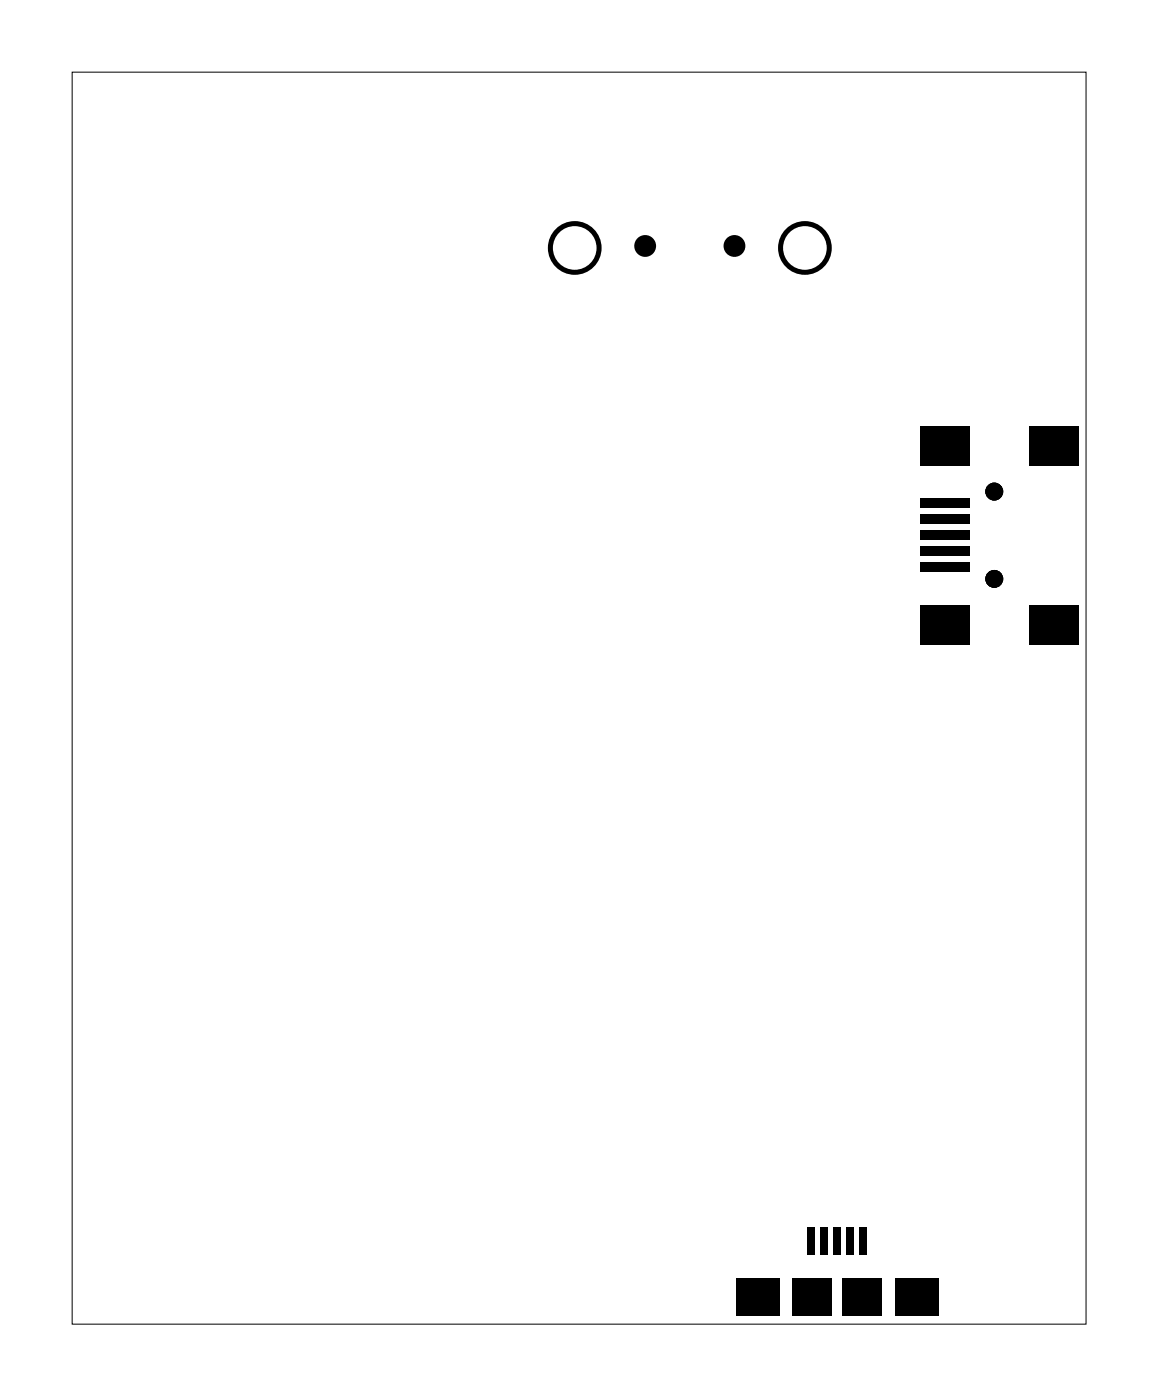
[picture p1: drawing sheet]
<svg xmlns="http://www.w3.org/2000/svg" width="58mm" height="71mm" viewBox="0 0 58 71" stroke-linecap="round" stroke-linejoin="round" font-family="sans-serif">
<path d="M3.6 3.6h51.1v63.1h-51.1z" fill="none" stroke="#000" stroke-width=".05"/>
<g fill="none" stroke="#000" stroke-width=".25">
<circle cx="29" cy="12.5" r="1.23"/>
<circle cx="40.6" cy="12.5" r="1.23"/>
</g>
<g fill="#000">
<circle cx="32.5" cy="12.4" r=".55"/>
<circle cx="37" cy="12.4" r=".55"/>
<circle cx="50.1" cy="29.2" r=".45"/>
<circle cx="50.1" cy="24.8" r=".45"/>
</g>
<g fill="#000">
<path d="M46.4 26.7h2.5v.5h-2.5zM46.4 27.5h2.5v.5h-2.5zM46.4 25.1h2.5v.5h-2.5zM46.4 25.9h2.5v.5h-2.5zM46.4 21.5h2.5v2h-2.5zM46.4 30.5h2.5v2h-2.5zM46.4 28.3h2.5v.5h-2.5zM51.9 21.5h2.5v2h-2.5zM51.9 30.5h2.5v2h-2.5zM37.1 64.4h2.2v1.9h-2.2zM39.9 64.4h2v1.9h-2zM40.7 61.8h.4v1.4h-.4z"/>
<path d="M41.3 61.8h.4v1.4h-.4zM42 61.8h.4v1.4h-.4zM42.4 64.4h2v1.9h-2zM42.6 61.8h.4v1.4h-.4zM43.3 61.8h.4v1.4h-.4zM45.1 64.4h2.2v1.9h-2.2z"/>
</g>
</svg>
